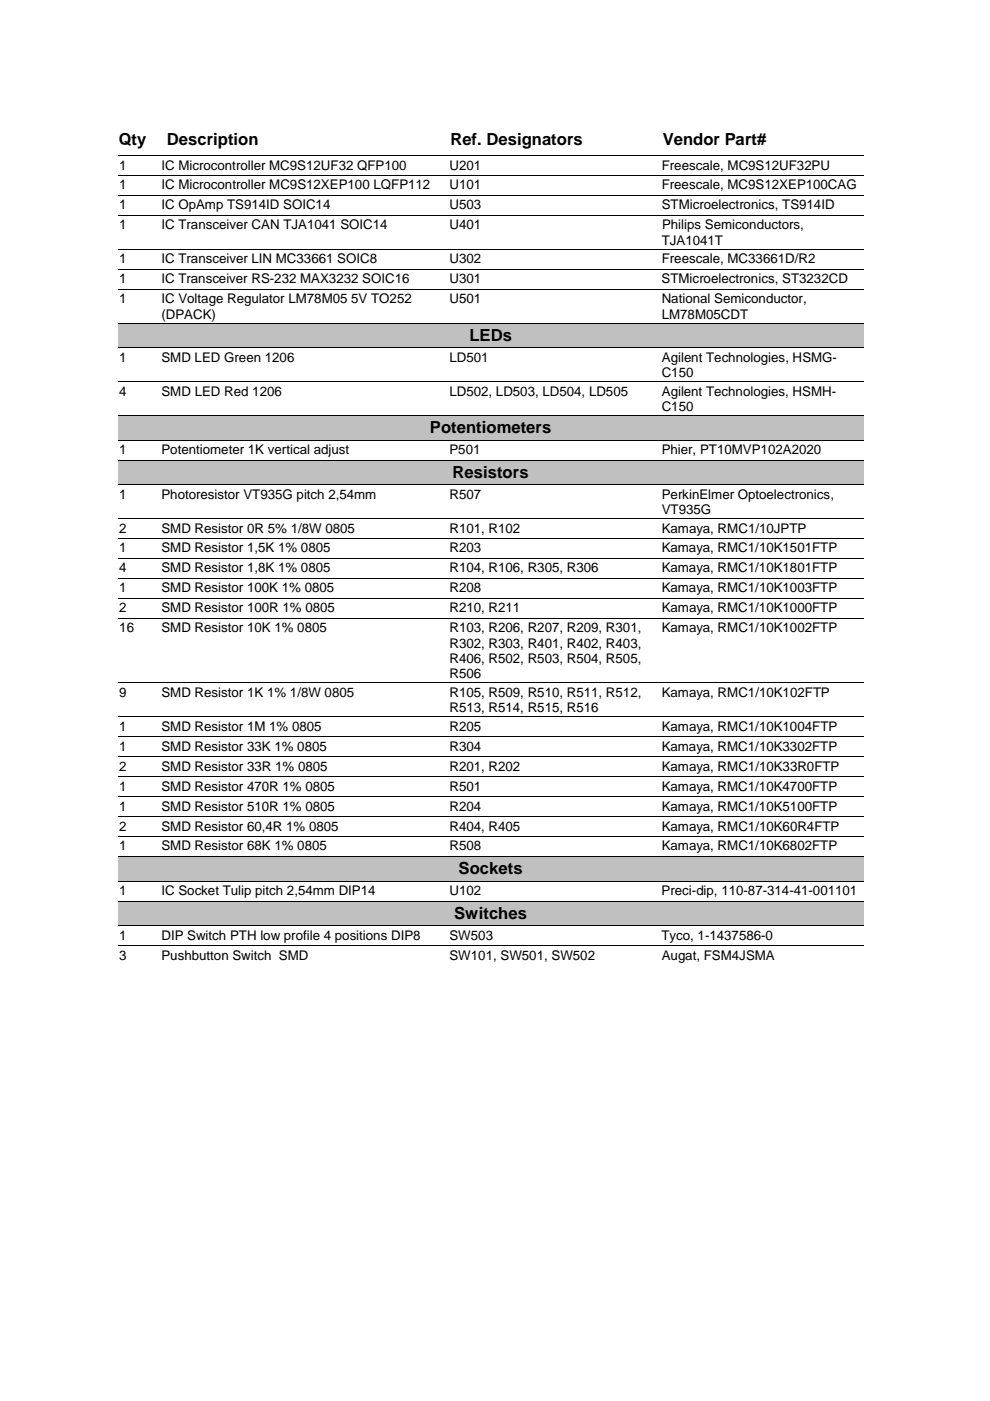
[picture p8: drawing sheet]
<svg xmlns="http://www.w3.org/2000/svg" width="210mm" height="297mm" viewBox="0 0 210 297" stroke-linecap="round" stroke-linejoin="round" font-family="sans-serif">
<defs><g id="words">
<g font-size="3.5">
<text x="25.2" y="30.7">Qty</text>
<text x="35.4" y="30.8">Description</text>
<text x="95.5" y="30.7">Ref. Designators</text>
<text x="140.5" y="30.7">Vendor Part#</text>
<text x="99.5" y="72.2">LEDs</text>
<text x="91.2" y="91.8">Potentiometers</text>
<text x="96" y="101.3">Resistors</text>
<text x="97.2" y="185.3">Sockets</text>
<text x="96.3" y="194.8">Switches</text>
</g>
<g font-size="2.8">
<text x="25.3" y="35.9">1</text>
<text x="34.2" y="35.9">IC Microcontroller MC9S12UF32 QFP100</text>
<text x="95.3" y="35.9">U201</text>
<text x="140.3" y="35.9">Freescale, MC9S12UF32PU</text>
<text x="25.3" y="40.2">1</text>
<text x="34.2" y="40.2">IC Microcontroller MC9S12XEP100 LQFP112</text>
<text x="95.3" y="40.2">U101</text>
<text x="140.3" y="40.2">Freescale, MC9S12XEP100CAG</text>
<text x="25.3" y="44.4">1</text>
<text x="34.2" y="44.4">IC OpAmp TS914ID SOIC14</text>
<text x="95.3" y="44.4">U503</text>
<text x="140.3" y="44.4">STMicroelectronics, TS914ID</text>
<text x="25.3" y="48.6">1</text>
<text x="34.2" y="48.6">IC Transceiver CAN TJA1041 SOIC14</text>
<text x="95.3" y="48.6">U401</text>
<text x="140.3" y="51.9">TJA1041T</text>
<text x="140.4" y="48.6">Philips Semiconductors,</text>
<text x="25.3" y="55.8">1</text>
<text x="34.2" y="55.8">IC Transceiver LIN MC33661 SOIC8</text>
<text x="95.3" y="55.8">U302</text>
<text x="140.3" y="55.8">Freescale, MC33661D/R2</text>
<text x="25.3" y="60.1">1</text>
<text x="25.3" y="64.3">1</text>
<text x="34.2" y="60.1">IC Transceiver RS-232 MAX3232 SOIC16</text>
<text x="34.2" y="64.3">IC Voltage Regulator LM78M05 5V TO252</text>
<text x="95.3" y="60.1">U301</text>
<text x="95.3" y="64.3">U501</text>
<text x="140.3" y="60.1">STMicroelectronics, ST3232CD</text>
<text x="140.3" y="64.3">National Semiconductor,</text>
<text x="34.2" y="67.5">(DPACK)</text>
<text x="140.3" y="67.5">LM78M05CDT</text>
<text x="25.3" y="76.7">1</text>
<text x="34.2" y="76.7">SMD LED Green 1206</text>
<text x="95.3" y="76.7">LD501</text>
<text x="140.3" y="76.7">Agilent Technologies, HSMG-</text>
<text x="25.3" y="83.9">4</text>
<text x="34.2" y="83.9">SMD LED Red 1206</text>
<text x="95.3" y="83.9">LD502, LD503, LD504, LD505</text>
<text x="140.3" y="79.9">C150</text>
<text x="140.3" y="83.9">Agilent Technologies, HSMH-</text>
<text x="140.3" y="87.1">C150</text>
<text x="25.3" y="96.3">1</text>
<text x="34.2" y="96.3">Potentiometer 1K vertical adjust</text>
<text x="95.3" y="96.3">P501</text>
<text x="140.3" y="96.3">Phier, PT10MVP102A2020</text>
<text x="25.3" y="105.7">1</text>
<text x="34.2" y="105.7">Photoresistor VT935G pitch 2,54mm</text>
<text x="95.3" y="105.7">R507</text>
<text x="140.3" y="105.7">PerkinElmer Optoelectronics,</text>
<text x="25.3" y="112.9">2</text>
<text x="34.2" y="112.9">SMD Resistor 0R 5% 1/8W 0805</text>
<text x="95.3" y="112.9">R101, R102</text>
<text x="140.3" y="112.9">Kamaya, RMC1/10JPTP</text>
<text x="140.3" y="109">VT935G</text>
<text x="25.3" y="117.1">1</text>
<text x="34.2" y="117.1">SMD Resistor 1,5K 1% 0805</text>
<text x="95.3" y="117.1">R203</text>
<text x="140.3" y="117.1">Kamaya, RMC1/10K1501FTP</text>
<text x="25.3" y="121.4">4</text>
<text x="25.3" y="125.6">1</text>
<text x="34.2" y="121.4">SMD Resistor 1,8K 1% 0805</text>
<text x="34.2" y="125.6">SMD Resistor 100K 1% 0805</text>
<text x="95.3" y="125.6">R208</text>
<text x="95.3" y="121.4">R104, R106, R305, R306</text>
<text x="140.3" y="121.4">Kamaya, RMC1/10K1801FTP</text>
<text x="140.3" y="125.6">Kamaya, RMC1/10K1003FTP</text>
<text x="25.3" y="129.8">2</text>
<text x="34.2" y="129.8">SMD Resistor 100R 1% 0805</text>
<text x="95.3" y="129.8">R210, R211</text>
<text x="140.3" y="129.8">Kamaya, RMC1/10K1000FTP</text>
<text x="25.3" y="134.1">16</text>
<text x="34.2" y="134.1">SMD Resistor 10K 1% 0805</text>
<text x="95.3" y="134.1">R103, R206, R207, R209, R301,</text>
<text x="95.3" y="137.3">R302, R303, R401, R402, R403,</text>
<text x="140.3" y="134.1">Kamaya, RMC1/10K1002FTP</text>
<text x="95.3" y="140.6">R406, R502, R503, R504, R505,</text>
<text x="95.3" y="143.8">R506</text>
<text x="25.3" y="147.7">9</text>
<text x="34.2" y="147.7">SMD Resistor 1K 1% 1/8W 0805</text>
<text x="95.3" y="147.7">R105, R509, R510, R511, R512,</text>
<text x="140.3" y="147.7">Kamaya, RMC1/10K102FTP</text>
<text x="25.3" y="154.9">1</text>
<text x="34.2" y="154.9">SMD Resistor 1M 1% 0805</text>
<text x="95.3" y="154.9">R205</text>
<text x="95.3" y="151">R513, R514, R515, R516</text>
<text x="140.3" y="154.9">Kamaya, RMC1/10K1004FTP</text>
<text x="25.3" y="159.2">1</text>
<text x="34.2" y="159.2">SMD Resistor 33K 1% 0805</text>
<text x="95.3" y="159.2">R304</text>
<text x="140.3" y="159.2">Kamaya, RMC1/10K3302FTP</text>
<text x="25.3" y="163.4">2</text>
<text x="25.3" y="167.6">1</text>
<text x="34.2" y="163.4">SMD Resistor 33R 1% 0805</text>
<text x="34.2" y="167.6">SMD Resistor 470R 1% 0805</text>
<text x="95.3" y="163.4">R201, R202</text>
<text x="95.3" y="167.6">R501</text>
<text x="140.3" y="167.6">Kamaya, RMC1/10K4700FTP</text>
<text x="140.3" y="163.4">Kamaya, RMC1/10K33R0FTP</text>
<text x="25.3" y="171.9">1</text>
<text x="34.2" y="171.9">SMD Resistor 510R 1% 0805</text>
<text x="95.3" y="171.9">R204</text>
<text x="140.3" y="171.9">Kamaya, RMC1/10K5100FTP</text>
<text x="25.3" y="176.1">2</text>
<text x="34.2" y="176.1">SMD Resistor 60,4R 1% 0805</text>
<text x="95.3" y="176.1">R404, R405</text>
<text x="140.3" y="176.1">Kamaya, RMC1/10K60R4FTP</text>
<text x="25.3" y="180.3">1</text>
<text x="34.2" y="180.3">SMD Resistor 68K 1% 0805</text>
<text x="95.3" y="180.3">R508</text>
<text x="140.3" y="180.3">Kamaya, RMC1/10K6802FTP</text>
<text x="25.3" y="189.8">1</text>
<text x="34.2" y="189.8">IC Socket Tulip pitch 2,54mm DIP14</text>
<text x="95.3" y="189.8">U102</text>
<text x="140.3" y="189.8">Preci-dip, 110-87-314-41-001101</text>
<text x="25.3" y="199.2">1</text>
<text x="25.3" y="203.5">3</text>
<text x="34.2" y="203.5">Pushbutton Switch SMD</text>
<text x="34.2" y="199.2">DIP Switch PTH low profile 4 positions DIP8</text>
<text x="95.3" y="199.2">SW503</text>
<text x="95.3" y="203.5">SW101, SW501, SW502</text>
<text x="140.3" y="199.2">Tyco, 1-1437586-0</text>
<text x="140.3" y="203.5">Augat, FSM4JSMA</text>
</g>
</g></defs>
<path d="M25 33h158M25 37.2h158M25 41.5h158M25 45.7h158M25 52.9h158M25 57.1h158M25 61.4h158" fill="none" stroke="#000" stroke-width=".21"/>
<path d="M25 68.5h158.1v5.2h-158.1z" fill="#c0c0c0"/>
<path d="M25 68.5h158M25 73.7h158M25 80.9h158" fill="none" stroke="#000" stroke-width=".21"/>
<path d="M25 88.1h158.1v5.2h-158.1z" fill="#c0c0c0"/>
<path d="M25 88.1h158M25 93.3h158" fill="none" stroke="#000" stroke-width=".21"/>
<path d="M25 97.5h158.1v5.3h-158.1z" fill="#c0c0c0"/>
<g fill="none" stroke="#000" stroke-width=".21">
<path d="M25 97.5h158M25 102.8h158M25 110h158M25 114.2h158M25 118.4h158M25 122.7h158M25 126.9h158M25 131.1h158M25 144.8h158M25 152h158M25 156.2h158M25 160.4h158"/>
<path d="M25 164.7h158M25 168.9h158M25 173.1h158M25 177.4h158"/>
</g>
<path d="M25 181.6h158.1v5.2h-158.1z" fill="#c0c0c0"/>
<path d="M25 181.6h158M25 186.8h158" fill="none" stroke="#000" stroke-width=".21"/>
<path d="M25 191.1h158.1v5.2h-158.1z" fill="#c0c0c0"/>
<path d="M25 191.1h158M25 196.3h158M25 200.5h158" fill="none" stroke="#000" stroke-width=".21"/>
<use href="#words"/>
</svg>
